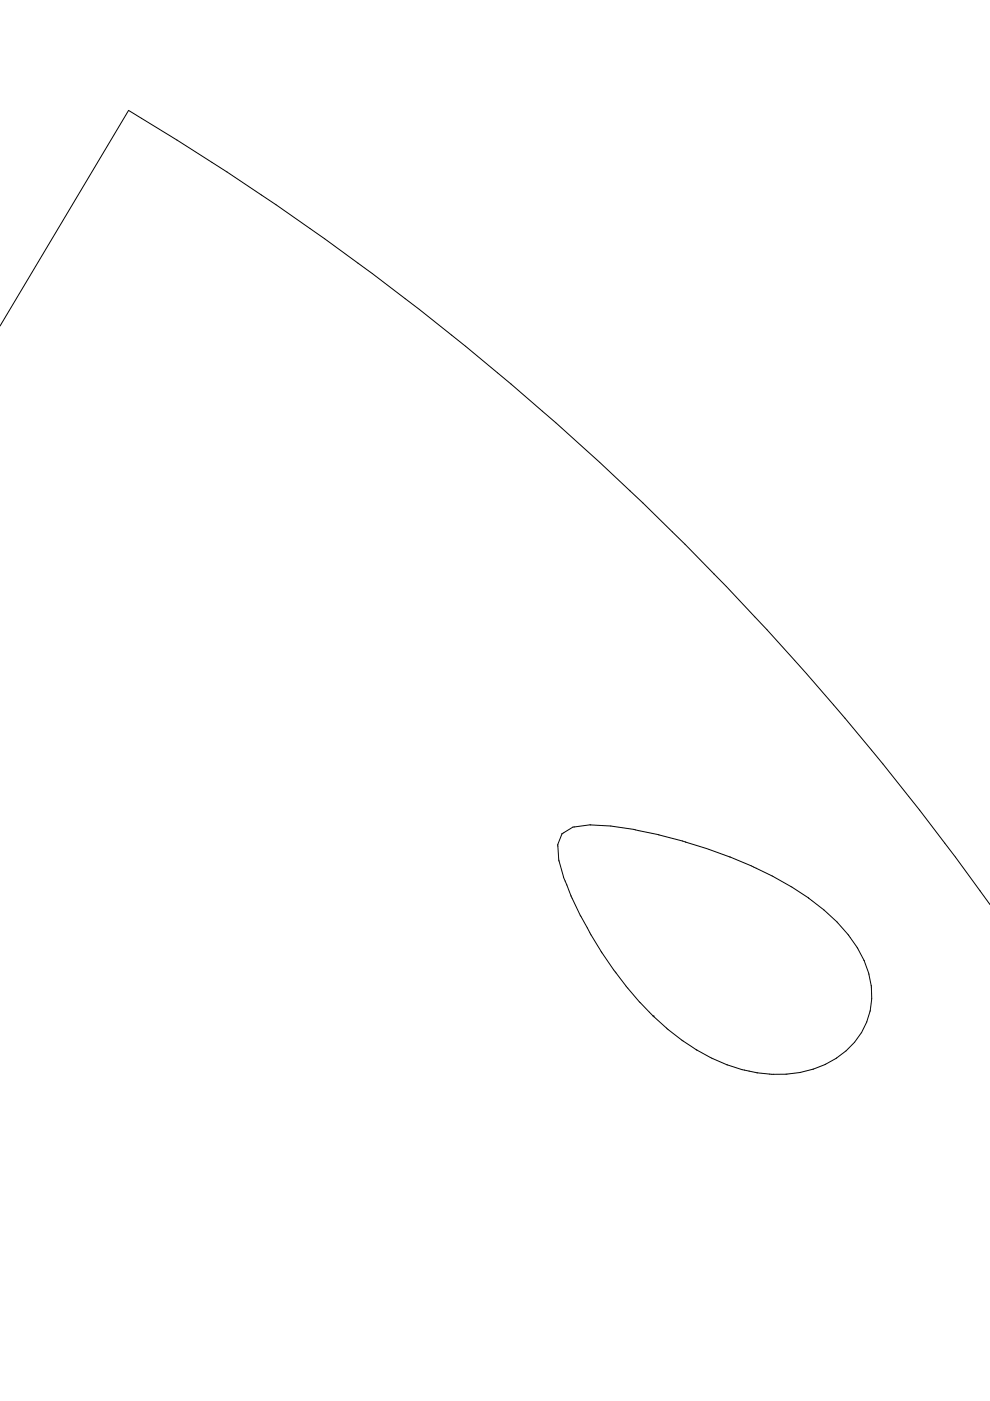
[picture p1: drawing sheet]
<svg xmlns="http://www.w3.org/2000/svg" width="210mm" height="297mm" viewBox="0 0 210 297" stroke-linecap="round" stroke-linejoin="round" font-family="sans-serif">
<path d="M0 69.1l27.3-45.7a608.2 608.2 0 0 1 182.6 168.4M119.2 176.8l2.3-1.5a21.9 21.9 0 0 1 8.5-.1 105 105 0 0 1 38 12.9 42 42 0 0 1 13.7 12.8 20.7 20.7 0 0 1 3 8.2 16 16 0 0 1-9.7 16.5 27.2 27.2 0 0 1-20.8 .2l-.1-.1a43 43 0 0 1-9.3-5 56.8 56.8 0 0 1-9-8.1l-3-3.5-2.7-3.5-2.5-3.7a100.4 100.4 0 0 1-6.3-11.4l-1.8-4.4a19.5 19.5 0 0 1-1.3-6.9zM138.5 215.4h.1" fill="none" stroke="#000" stroke-width=".21"/>
</svg>
